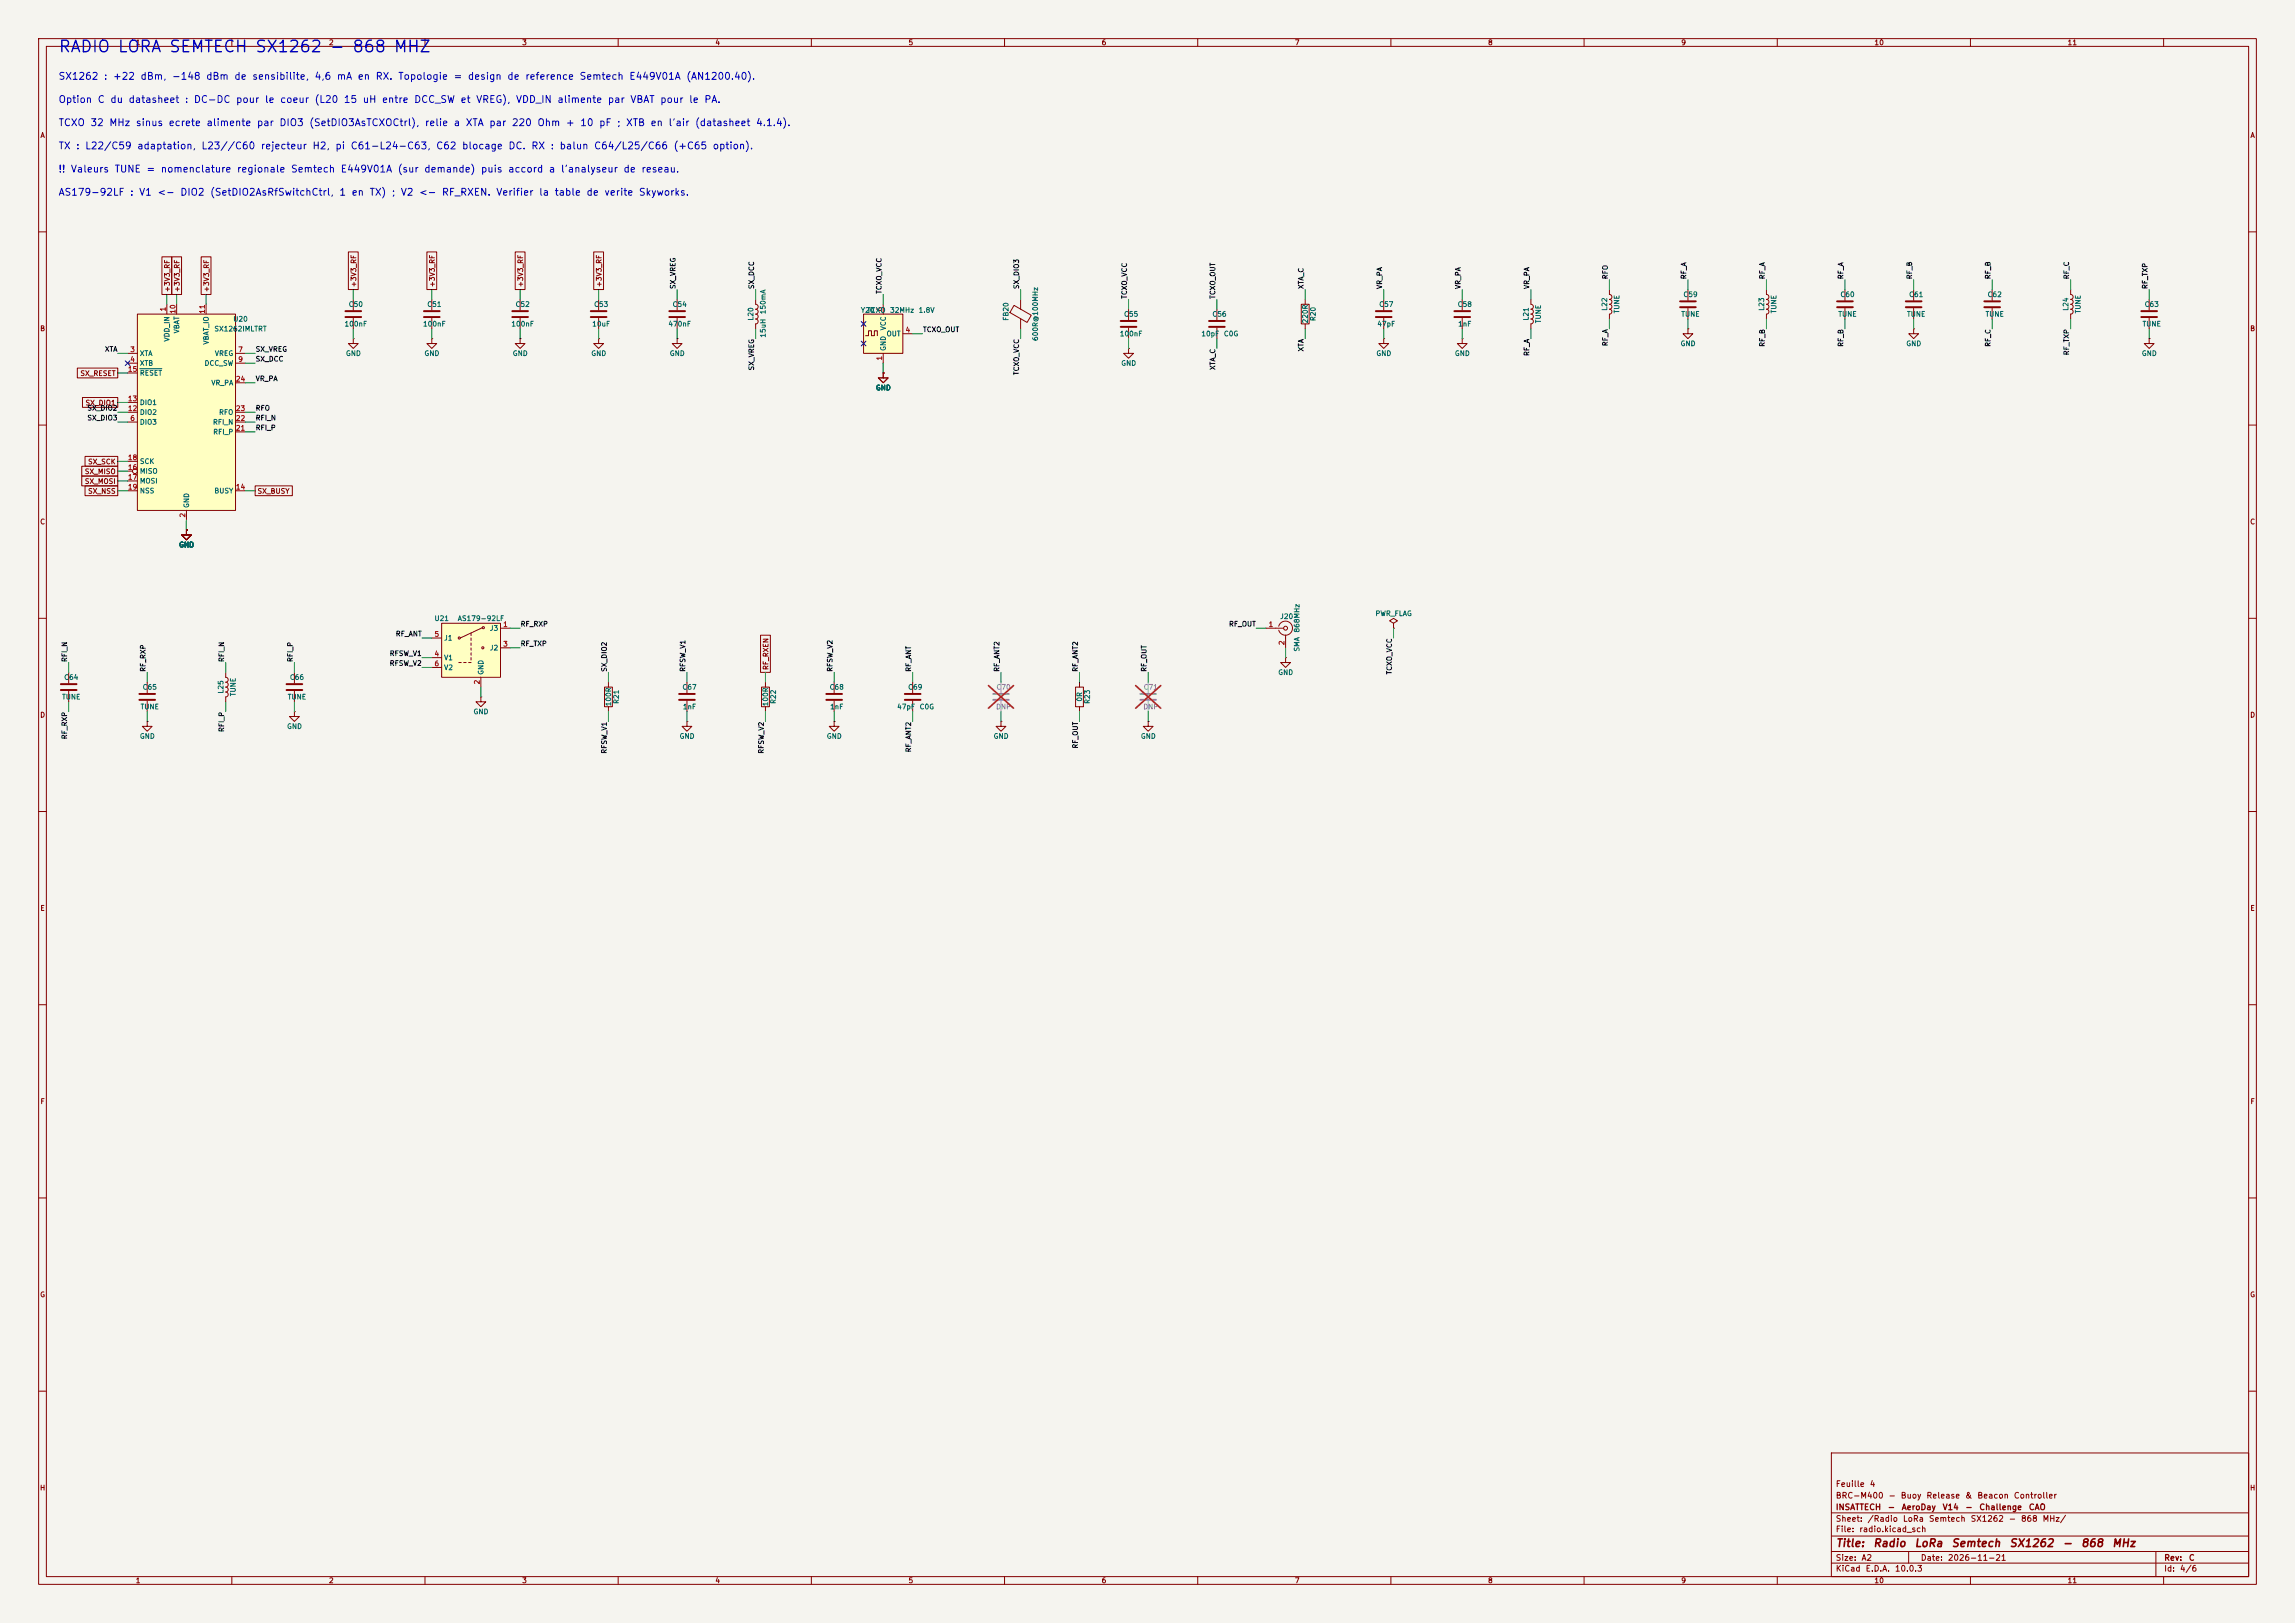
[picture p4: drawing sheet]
<svg xmlns="http://www.w3.org/2000/svg" width="594mm" height="420mm" viewBox="0 0 594 420" stroke-linecap="round" stroke-linejoin="round" font-family="sans-serif">
<defs><g id="words">
<text font-size="3" fill="#0000c2" x="15" y="14.3">RADIO LORA SEMTECH SX1262 - 868 MHZ</text>
<g font-size="2" fill="#840000">
<text x="475" y="400.8">Title:</text>
<text x="484.7" y="400.8">Radio</text>
<text x="495.4" y="400.8">LoRa</text>
<text x="504.9" y="400.8">Semtech</text>
<text x="519.9" y="400.8">SX1262</text>
<text x="533.7" y="400.8">-</text>
<text x="538.5" y="400.8">868</text>
<text x="546.5" y="400.8">MHz</text>
</g>
<g font-size="1.8" fill="#0000c2">
<text x="15" y="21.1">SX1262 : +22 dBm, -148 dBm de sensibilite, 4,6 mA en RX. Topologie = design de reference Semtech E449V01A (AN1200.40).</text>
<text x="15" y="27.1">Option C du datasheet : DC-DC pour le coeur (L20 15 uH entre DCC_SW et VREG), VDD_IN alimente par VBAT pour le PA.</text>
<text x="15" y="33.1">TCXO 32 MHz sinus ecrete alimente par DIO3 (SetDIO3AsTCXOCtrl), relie a XTA par 220 Ohm + 10 pF ; XTB en l'air (datasheet 4.1.4).</text>
<text x="15" y="39.1">TX : L22/C59 adaptation, L23//C60 rejecteur H2, pi C61-L24-C63, C62 blocage DC. RX : balun C64/L25/C66 (+C65 option).</text>
<text x="15" y="45.1">!! Valeurs TUNE = nomenclature regionale Semtech E449V01A (sur demande) puis accord a l'analyseur de reseau.</text>
<text x="15" y="51.1">AS179-92LF : V1 &lt;- DIO2 (SetDIO2AsRfSwitchCtrl, 1 en TX) ; V2 &lt;- RF_RXEN. Verifier la table de verite Skyworks.</text>
</g>
<g font-size="1.5" fill="#840000">
<text x="475" y="388.1">BRC-M400</text>
<text x="475" y="385.1">Feuille</text>
<text x="483.8" y="385.1">4</text>
<text x="488.7" y="388.1">-</text>
<text x="491.8" y="388.1">Buoy</text>
<text x="498.5" y="388.1">Release</text>
<text x="508.5" y="388.1">&amp;</text>
<text x="511.6" y="388.1">Beacon</text>
<text x="521.1" y="388.1">Controller</text>
<text x="475" y="394.1">Sheet:</text>
<text x="475" y="391.1">INSATTECH</text>
<text x="483.2" y="394.1">/Radio</text>
<text x="488.5" y="391.1">-</text>
<text x="492.1" y="391.1">AeroDay</text>
<text x="492.4" y="394.1">LoRa</text>
<text x="499.1" y="394.1">Semtech</text>
<text x="502.7" y="391.1">V14</text>
<text x="508.5" y="391.1">-</text>
<text x="509.9" y="394.1">SX1262</text>
<text x="512.1" y="391.1">Challenge</text>
<text x="519.8" y="394.1">-</text>
<text x="522.9" y="394.1">868</text>
<text x="525" y="391.1">CAO</text>
<text x="528.5" y="394.1">MHz/</text>
<text x="475" y="396.8">File:</text>
<text x="481.1" y="396.8">radio.kicad_sch</text>
<text x="475" y="407">KiCad</text>
<text x="475" y="404.2">Size:</text>
<text x="481.7" y="404.2">A2</text>
<text x="482.7" y="407">E.D.A.</text>
<text x="490.3" y="407">10.0.3</text>
<text x="497" y="404.2">Date:</text>
<text x="504" y="404.2">2026-11-21</text>
<text x="560" y="404.2">Rev:</text>
<text x="560" y="407">Id:</text>
<text x="564.1" y="407">4/6</text>
<text x="566.4" y="404.2">C</text>
</g>
<g font-size="1.3" fill="#840000">
<text x="35" y="12">1</text>
<text x="85" y="12">2</text>
<text x="135" y="12">3</text>
<text x="185" y="12">4</text>
<text x="235" y="12">5</text>
<text x="285" y="12">6</text>
<text x="335" y="12">7</text>
<text x="385" y="12">8</text>
<text x="435" y="12">9</text>
<text x="485" y="12">10</text>
<text x="535" y="12">11</text>
<text x="10.3" y="36">A</text>
<text x="582.3" y="36">A</text>
<text x="44.2" y="75.7" transform="rotate(-90 44.2 75.7)">+3V3_RF</text>
<text x="46.8" y="75.7" transform="rotate(-90 46.8 75.7)">+3V3_RF</text>
<text x="54.4" y="75.7" transform="rotate(-90 54.4 75.7)">+3V3_RF</text>
<text x="92.5" y="74.5" transform="rotate(-90 92.5 74.5)">+3V3_RF</text>
<text x="112.8" y="74.5" transform="rotate(-90 112.8 74.5)">+3V3_RF</text>
<text x="135.7" y="74.5" transform="rotate(-90 135.7 74.5)">+3V3_RF</text>
<text x="156" y="74.5" transform="rotate(-90 156 74.5)">+3V3_RF</text>
<text x="10.3" y="86">B</text>
<text x="582.3" y="86">B</text>
<text x="20.7" y="97.6">SX_RESET</text>
<text x="22" y="105.2">SX_DIO1</text>
<text x="21.8" y="123">SX_MISO</text>
<text x="21.8" y="125.5">SX_MOSI</text>
<text x="22.7" y="120.4">SX_SCK</text>
<text x="22.7" y="128.1">SX_NSS</text>
<text x="66.5" y="128.1">SX_BUSY</text>
<text x="10.3" y="136">C</text>
<text x="582.3" y="136">C</text>
<text x="199.2" y="173.5" transform="rotate(-90 199.2 173.5)">RF_RXEN</text>
<text x="10.3" y="186">D</text>
<text x="582.3" y="186">D</text>
<text x="10.3" y="236">E</text>
<text x="582.3" y="236">E</text>
<text x="10.3" y="286">F</text>
<text x="582.3" y="286">F</text>
<text x="10.3" y="336">G</text>
<text x="582.3" y="336">G</text>
<text x="10.2" y="386">H</text>
<text x="582.2" y="386">H</text>
<text x="35" y="410">1</text>
<text x="85" y="410">2</text>
<text x="135" y="410">3</text>
<text x="185" y="410">4</text>
<text x="235" y="410">5</text>
<text x="285" y="410">6</text>
<text x="335" y="410">7</text>
<text x="385" y="410">8</text>
<text x="435" y="410">9</text>
<text x="485" y="410">10</text>
<text x="535" y="410">11</text>
</g>
<g font-size="1.3" fill="#0f0f0f">
<text x="175.1" y="74.9" transform="rotate(-90 175.1 74.9)">SX_VREG</text>
<text x="195.5" y="74.9" transform="rotate(-90 195.5 74.9)">SX_DCC</text>
<text x="228.5" y="76.2" transform="rotate(-90 228.5 76.2)">TCXO_VCC</text>
<text x="264" y="74.9" transform="rotate(-90 264 74.9)">SX_DIO3</text>
<text x="292" y="77.5" transform="rotate(-90 292 77.5)">TCXO_VCC</text>
<text x="314.8" y="77.5" transform="rotate(-90 314.8 77.5)">TCXO_OUT</text>
<text x="337.7" y="74.9" transform="rotate(-90 337.7 74.9)">XTA_C</text>
<text x="358" y="74.9" transform="rotate(-90 358 74.9)">VR_PA</text>
<text x="378.3" y="74.9" transform="rotate(-90 378.3 74.9)">VR_PA</text>
<text x="396.1" y="74.9" transform="rotate(-90 396.1 74.9)">VR_PA</text>
<text x="416.4" y="72.4" transform="rotate(-90 416.4 72.4)">RFO</text>
<text x="436.8" y="72.4" transform="rotate(-90 436.8 72.4)">RF_A</text>
<text x="457.1" y="72.4" transform="rotate(-90 457.1 72.4)">RF_A</text>
<text x="477.4" y="72.4" transform="rotate(-90 477.4 72.4)">RF_A</text>
<text x="495.2" y="72.4" transform="rotate(-90 495.2 72.4)">RF_B</text>
<text x="515.5" y="72.4" transform="rotate(-90 515.5 72.4)">RF_B</text>
<text x="535.8" y="72.4" transform="rotate(-90 535.8 72.4)">RF_C</text>
<text x="556.1" y="74.9" transform="rotate(-90 556.1 74.9)">RF_TXP</text>
<text x="238.8" y="86.2">TCXO_OUT</text>
<text x="416.4" y="89.7" transform="rotate(-90 416.4 89.7)">RF_A</text>
<text x="457.1" y="89.9" transform="rotate(-90 457.1 89.9)">RF_B</text>
<text x="477.4" y="89.9" transform="rotate(-90 477.4 89.9)">RF_B</text>
<text x="515.5" y="89.9" transform="rotate(-90 515.5 89.9)">RF_C</text>
<text x="27" y="91.3">XTA</text>
<text x="66" y="91.3">SX_VREG</text>
<text x="66" y="93.9">SX_DCC</text>
<text x="195.5" y="96" transform="rotate(-90 195.5 96)">SX_VREG</text>
<text x="314.8" y="95.9" transform="rotate(-90 314.8 95.9)">XTA_C</text>
<text x="337.7" y="91.1" transform="rotate(-90 337.7 91.1)">XTA</text>
<text x="396.1" y="92.2" transform="rotate(-90 396.1 92.2)">RF_A</text>
<text x="535.8" y="92.1" transform="rotate(-90 535.8 92.1)">RF_TXP</text>
<text x="66" y="98.9">VR_PA</text>
<text x="264" y="97.2" transform="rotate(-90 264 97.2)">TCXO_VCC</text>
<text x="22.5" y="106.6">SX_DIO2</text>
<text x="66" y="106.6">RFO</text>
<text x="22.5" y="109.1">SX_DIO3</text>
<text x="66" y="111.6">RFI_P</text>
<text x="66" y="109.1">RFI_N</text>
<text x="102.3" y="165">RF_ANT</text>
<text x="134.6" y="167.5">RF_TXP</text>
<text x="134.6" y="162.4">RF_RXP</text>
<text x="318" y="162.4">RF_OUT</text>
<text x="17.7" y="171.5" transform="rotate(-90 17.7 171.5)">RFI_N</text>
<text x="38" y="174" transform="rotate(-90 38 174)">RF_RXP</text>
<text x="58.3" y="171.5" transform="rotate(-90 58.3 171.5)">RFI_N</text>
<text x="76.1" y="171.5" transform="rotate(-90 76.1 171.5)">RFI_P</text>
<text x="100.7" y="170.1">RFSW_V1</text>
<text x="100.7" y="172.6">RFSW_V2</text>
<text x="157.4" y="174" transform="rotate(-90 157.4 174)">SX_DIO2</text>
<text x="177.7" y="174" transform="rotate(-90 177.7 174)">RFSW_V1</text>
<text x="215.8" y="174" transform="rotate(-90 215.8 174)">RFSW_V2</text>
<text x="236.1" y="174" transform="rotate(-90 236.1 174)">RF_ANT</text>
<text x="259" y="174" transform="rotate(-90 259 174)">RF_ANT2</text>
<text x="279.3" y="174" transform="rotate(-90 279.3 174)">RF_ANT2</text>
<text x="297.1" y="174" transform="rotate(-90 297.1 174)">RF_OUT</text>
<text x="360.6" y="174.7" transform="rotate(-90 360.6 174.7)">TCXO_VCC</text>
<text x="17.7" y="191.4" transform="rotate(-90 17.7 191.4)">RF_RXP</text>
<text x="58.3" y="189.6" transform="rotate(-90 58.3 189.6)">RFI_P</text>
<text x="157.4" y="195.2" transform="rotate(-90 157.4 195.2)">RFSW_V1</text>
<text x="198" y="195.2" transform="rotate(-90 198 195.2)">RFSW_V2</text>
<text x="236.1" y="194.8" transform="rotate(-90 236.1 194.8)">RF_ANT2</text>
<text x="279.3" y="193.8" transform="rotate(-90 279.3 193.8)">RF_OUT</text>
</g>
<g font-size="1.3" fill="#006464">
<text x="435.6" y="77.2">C59</text>
<text x="476.2" y="77.2">C60</text>
<text x="494" y="77.2">C61</text>
<text x="514.3" y="77.2">C62</text>
<text x="60.3" y="83.5">U20</text>
<text x="90.1" y="79.7">C50</text>
<text x="110.4" y="79.7">C51</text>
<text x="133.3" y="79.7">C52</text>
<text x="153.6" y="79.7">C53</text>
<text x="173.9" y="79.7">C54</text>
<text x="195.3" y="83.1" transform="rotate(-90 195.3 83.1)">L20</text>
<text x="198.5" y="81.5" transform="rotate(-90 198.5 81.5)">150mA</text>
<text x="222.7" y="81.2">Y20</text>
<text x="224.3" y="81.2">TCXO</text>
<text x="230.2" y="81.2">32MHz</text>
<text x="237.6" y="81.2">1.8V</text>
<text x="261.3" y="83.1" transform="rotate(-90 261.3 83.1)">FB20</text>
<text x="290.8" y="82.3">C55</text>
<text x="313.6" y="82.3">C56</text>
<text x="338.8" y="83.8" transform="rotate(-90 338.8 83.8)">220R</text>
<text x="340.8" y="83.2" transform="rotate(-90 340.8 83.2)">R20</text>
<text x="356.8" y="79.7">C57</text>
<text x="377.1" y="79.7">C58</text>
<text x="395.9" y="83.1" transform="rotate(-90 395.9 83.1)">L21</text>
<text x="399.1" y="83.8" transform="rotate(-90 399.1 83.8)">TUNE</text>
<text x="416.3" y="80.6" transform="rotate(-90 416.3 80.6)">L22</text>
<text x="419.4" y="81.2" transform="rotate(-90 419.4 81.2)">TUNE</text>
<text x="435" y="82.3">TUNE</text>
<text x="456.9" y="80.6" transform="rotate(-90 456.9 80.6)">L23</text>
<text x="460.1" y="81.2" transform="rotate(-90 460.1 81.2)">TUNE</text>
<text x="475.7" y="82.3">TUNE</text>
<text x="493.4" y="82.3">TUNE</text>
<text x="513.8" y="82.3">TUNE</text>
<text x="535.6" y="80.6" transform="rotate(-90 535.6 80.6)">L24</text>
<text x="538.8" y="81.2" transform="rotate(-90 538.8 81.2)">TUNE</text>
<text x="554.9" y="79.7">C63</text>
<text x="44.2" y="88.5" transform="rotate(-90 44.2 88.5)">VDD_IN</text>
<text x="46.7" y="86.4" transform="rotate(-90 46.7 86.4)">VBAT</text>
<text x="54.3" y="89.3" transform="rotate(-90 54.3 89.3)">VBAT_IO</text>
<text x="55.4" y="86.1">SX1262IMLTRT</text>
<text x="89" y="84.8">100nF</text>
<text x="109.4" y="84.8">100nF</text>
<text x="132.2" y="84.8">100nF</text>
<text x="153.1" y="84.8">10uF</text>
<text x="172.9" y="84.8">470nF</text>
<text x="198.5" y="87.5" transform="rotate(-90 198.5 87.5)">15uH</text>
<text x="229.3" y="87.3">OUT</text>
<text x="229.6" y="85.6" transform="rotate(-90 229.6 85.6)">VCC</text>
<text x="268.9" y="88.4" transform="rotate(-90 268.9 88.4)">600R@100MHz</text>
<text x="289.7" y="87.3">100nF</text>
<text x="310.8" y="87.3">10pF</text>
<text x="316.6" y="87.3">C0G</text>
<text x="356.3" y="84.8">47pF</text>
<text x="377.3" y="84.8">1nF</text>
<text x="434.8" y="89.9">GND</text>
<text x="493.3" y="89.9">GND</text>
<text x="554.4" y="84.8">TUNE</text>
<text x="36.1" y="92.4">XTA</text>
<text x="36.1" y="95">XTB</text>
<text x="52.8" y="95">DCC_SW</text>
<text x="55.5" y="92.4">VREG</text>
<text x="89.4" y="92.4">GND</text>
<text x="109.7" y="92.4">GND</text>
<text x="132.6" y="92.4">GND</text>
<text x="152.9" y="92.4">GND</text>
<text x="173.2" y="92.4">GND</text>
<text x="229.6" y="90.9" transform="rotate(-90 229.6 90.9)">GND</text>
<text x="290.1" y="95">GND</text>
<text x="356.1" y="92.4">GND</text>
<text x="376.4" y="92.4">GND</text>
<text x="554.2" y="92.4">GND</text>
<text x="36.1" y="97.5">RESET</text>
<text x="54.6" y="100">VR_PA</text>
<text x="226.6" y="101.3">GND</text>
<text x="36.1" y="107.7">DIO2</text>
<text x="36.1" y="105.1">DIO1</text>
<text x="56.6" y="107.7">RFO</text>
<text x="36.1" y="110.2">DIO3</text>
<text x="55" y="110.2">RFI_N</text>
<text x="55" y="112.7">RFI_P</text>
<text x="36.1" y="122.9">MISO</text>
<text x="36.1" y="125.4">MOSI</text>
<text x="36.1" y="120.4">SCK</text>
<text x="36.1" y="128">NSS</text>
<text x="49.2" y="131.6" transform="rotate(-90 49.2 131.6)">GND</text>
<text x="55.4" y="128">BUSY</text>
<text x="46.2" y="141.9">GND</text>
<text x="112.3" y="161">U21</text>
<text x="118.3" y="161">AS179-92LF</text>
<text x="331.2" y="160.5">J20</text>
<text x="355.9" y="159.7">PWR_FLAG</text>
<text x="114.8" y="166.1">J1</text>
<text x="126.7" y="163.5">J3</text>
<text x="336.6" y="163.8" transform="rotate(-90 336.6 163.8)">868MHz</text>
<text x="114.8" y="171.2">V1</text>
<text x="114.8" y="173.7">V2</text>
<text x="126.7" y="168.6">J2</text>
<text x="336.6" y="168.7" transform="rotate(-90 336.6 168.7)">SMA</text>
<text x="16.5" y="176.2">C64</text>
<text x="36.8" y="178.8">C65</text>
<text x="58.1" y="179.6" transform="rotate(-90 58.1 179.6)">L25</text>
<text x="74.9" y="176.2">C66</text>
<text x="125.4" y="174.8" transform="rotate(-90 125.4 174.8)">GND</text>
<text x="176.5" y="178.8">C67</text>
<text x="214.6" y="178.8">C68</text>
<text x="234.9" y="178.8">C69</text>
<text x="330.7" y="175">GND</text>
<text x="15.9" y="181.3">TUNE</text>
<text x="36.2" y="183.9">TUNE</text>
<text x="61.3" y="180.3" transform="rotate(-90 61.3 180.3)">TUNE</text>
<text x="74.3" y="181.3">TUNE</text>
<text x="122.4" y="185.1">GND</text>
<text x="158.5" y="182.9" transform="rotate(-90 158.5 182.9)">100R</text>
<text x="160.5" y="182.3" transform="rotate(-90 160.5 182.3)">R21</text>
<text x="176.6" y="183.9">1nF</text>
<text x="199.1" y="182.9" transform="rotate(-90 199.1 182.9)">100R</text>
<text x="201.1" y="182.3" transform="rotate(-90 201.1 182.3)">R22</text>
<text x="214.7" y="183.9">1nF</text>
<text x="232.1" y="183.9">47pF</text>
<text x="237.9" y="183.9">C0G</text>
<text x="280.4" y="181.7" transform="rotate(-90 280.4 181.7)">0R</text>
<text x="282.4" y="182.3" transform="rotate(-90 282.4 182.3)">R23</text>
<text x="36.1" y="191.5">GND</text>
<text x="74.2" y="188.9">GND</text>
<text x="175.8" y="191.5">GND</text>
<text x="213.9" y="191.5">GND</text>
<text x="257" y="191.5">GND</text>
<text x="295.1" y="191.5">GND</text>
</g>
<g font-size="1.3" fill="#a90000">
<text x="43.2" y="80.7" transform="rotate(-90 43.2 80.7)">1</text>
<text x="45.7" y="81.3" transform="rotate(-90 45.7 81.3)">10</text>
<text x="53.3" y="81.3" transform="rotate(-90 53.3 81.3)">11</text>
<text x="228.6" y="80.7" transform="rotate(-90 228.6 80.7)">6</text>
<text x="234.2" y="86.3">4</text>
<text x="33.6" y="91.4">3</text>
<text x="33.6" y="94">4</text>
<text x="61.5" y="91.4">7</text>
<text x="61.5" y="94">9</text>
<text x="228.6" y="93.4" transform="rotate(-90 228.6 93.4)">1</text>
<text x="33" y="96.5">15</text>
<text x="60.9" y="99">24</text>
<text x="33" y="106.7">12</text>
<text x="33" y="104.1">13</text>
<text x="60.9" y="106.7">23</text>
<text x="33.6" y="109.2">6</text>
<text x="60.9" y="111.7">21</text>
<text x="60.9" y="109.2">22</text>
<text x="33" y="119.4">18</text>
<text x="33" y="121.9">16</text>
<text x="33" y="124.4">17</text>
<text x="33" y="127">19</text>
<text x="60.9" y="127">14</text>
<text x="48.2" y="134.1" transform="rotate(-90 48.2 134.1)">2</text>
<text x="112.3" y="165.1">5</text>
<text x="130.1" y="162.5">1</text>
<text x="130.1" y="167.6">3</text>
<text x="328.2" y="162.5">1</text>
<text x="332.7" y="167.1" transform="rotate(-90 332.7 167.1)">2</text>
<text x="112.3" y="170.2">4</text>
<text x="112.3" y="172.7">6</text>
<text x="124.4" y="177.2" transform="rotate(-90 124.4 177.2)">2</text>
</g>
<g font-size="1.3" fill="#939391">
<text x="257.8" y="178.8">C70</text>
<text x="295.9" y="178.8">C71</text>
<text x="257.7" y="183.9">DNP</text>
<text x="295.8" y="183.9">DNP</text>
</g>
</g></defs>
<path d="M0 0h594v420h-594z" fill="#f5f4ef" stroke="#f5f4ef" stroke-width=".26"/>
<g fill="none" stroke="#840000" stroke-width=".26">
<path d="M10 10h574v400h-574zM12 12h570v396h-570zM60 10v2M110 10v2M160 10v2M210 10v2M260 10v2M310 10v2M360 10v2M410 10v2M460 10v2M510 10v2"/>
<path d="M560 10v2M10 60h2M111.8 77.5v2.8M175.3 77.5v2.8M195.6 77.5v1.2l.4 .2 .2 .5-.2 .4-.4 .2 .4 .2 .2 .3-.1 .6-.5 .2 .4 .1 .2 .4-.1 .5-.5 .3 .5 .2 .1 .5-.2 .4-.4 .1M582 60h2M111.8 87.6v1.3h1.2l-1.2 1.3-1.3-1.3h1.3M111.8 87.6h.1M111.8 82.3v2.8M175.3 87.6v1.3h1.2l-1.2 1.3-1.3-1.3h1.3M175.3 87.6h.1M175.3 82.3v2.8"/>
<path d="M195.6 83.8v1.3M292.1 90.2v1.2h1.3l-1.3 1.3-1.3-1.3h1.3M292.1 90.2h.1M292.1 80v2.8M292.1 84.8v2.8M10 110h2M582 110h2M10 160h2M76.2 174v2.8M76.2 178.8v2.8M582 160h2M76.2 184.2v1.2h1.3l-1.3 1.3-1.3-1.3h1.3"/>
<path d="M76.2 184.2h.1M215.9 186.7v1.3h1.3l-1.3 1.2-1.3-1.2h1.3M215.9 186.7h.1M10 210h2M582 210h2M10 260h2M582 260h2M10 310h2M582 310h2M10 360h2M474 376h108v32h-108zM582 360h2"/>
<path d="M474 397.5h108M474 391.5h108M60 408v2M110 408v2M160 408v2M210 408v2M260 408v2M310 408v2M360 408v2M410 408v2M460 408v2M474 404.5h108"/>
<path d="M474 401.5h108M494 401.5v3M510 408v2M558 401.5v6.5M560 408v2"/>
</g>
<path d="M109.7 80.5h4.1M109.7 82h4.1M173.2 80.5h4.1M173.2 82h4.1M290.1 83.1h4M290.1 84.6h4M74.2 177h4M74.2 178.6h4" fill="none" stroke="#840000" stroke-width=".51"/>
<path d="M114.3 161.3h15.2v14h-15.2z" fill="#ffffc2"/>
<g fill="none" stroke="#840000" stroke-width=".26">
<path d="M91.4 77.5v2.8M134.6 77.5v2.8M358.1 77.5v2.8M457.2 74.9v1.3l.5 .2 .1 .4-.1 .5-.5 .2 .5 .2 .1 .4-.1 .5-.5 .2 .5 .1 .1 .5-.1 .4-.5 .2 .5 .2 .1 .5-.1 .4-.5 .2v1.3M477.5 74.9v2.8M477.5 79.8v2.8M495.3 74.9v2.8M495.3 79.8v2.8M515.6 74.9v2.8M515.6 79.8v2.8M535.9 74.9v1.3l.5 .2 .2 .4-.2 .5-.5 .2 .5 .2 .2 .4-.2 .5-.5 .2 .5 .1 .2 .5-.2 .4-.5 .2 .5 .2 .2 .5-.2 .4-.5 .2v1.3M556.3 77.5v2.8"/>
<path d="M91.4 87.6v1.3h1.3l-1.3 1.3-1.2-1.3h1.2M91.4 87.6h.1M91.4 82.3v2.8M134.6 87.6v1.3h1.3l-1.3 1.3-1.3-1.3h1.3M134.6 87.6h.1M134.6 82.3v2.8M154.9 87.6v1.3h1.3l-1.3 1.3-1.2-1.3h1.2M154.9 87.6h.1M358.1 87.6v1.3h1.3l-1.3 1.3-1.2-1.3h1.2M358.1 87.6h.1M358.1 82.3v2.8M495.3 85.1v1.3h1.3l-1.3 1.2-1.3-1.2h1.3"/>
<path d="M495.3 85.1h.1M556.3 87.6v1.3h1.2l-1.2 1.3-1.3-1.3h1.3M556.3 87.6h.1M556.3 82.3v2.8M17.8 174v2.8M17.8 178.8v2.8M111.8 170.2h2.5M111.8 165.1h2.5M111.8 172.7h2.5M114.3 161.3h15.2v14h-15.2zM118.7 171.5h.7M120 171.5h.6"/>
<path d="M121.3 171.5h.6M121.9 163.8v.7M121.9 165.1v.6M121.9 166.4v.6M121.9 167.6v.7M121.9 168.9v.6M121.9 170.2v.6M124.5 175.3v2.5M124.8 162.4l-5.7 2.7M129.5 162.6h2.6M129.5 167.6h2.6M156.5 177.8h2v5.1h-2z"/>
<path d="M157.5 176.5v1.3M177.8 176.5v2.8M197.1 177.8h2v5.1h-2zM198.1 176.5v1.3M124.5 180.3v1.3h1.2l-1.2 1.3-1.3-1.3h1.3M124.5 180.3h.1M157.5 182.9v1.3M177.8 186.7v1.3h1.3l-1.3 1.2-1.3-1.2h1.3M177.8 186.7h.1M177.8 181.4v2.8M198.1 182.9v1.3"/>
<circle cx="118.9" cy="165.1" r=".28"/>
<circle cx="125" cy="167.6" r=".28"/>
<circle cx="125.1" cy="162.4" r=".28"/>
</g>
<g fill="none" stroke="#840000" stroke-width=".51">
<path d="M475.5 78h4.1M475.5 79.5h4.1M493.3 78h4M493.3 79.5h4M513.6 78h4.1M513.6 79.5h4.1M89.4 80.5h4.1M89.4 82h4.1M132.6 80.5h4.1M132.6 82h4.1M356.1 80.5h4.1M356.1 82h4.1"/>
<path d="M554.2 80.5h4.1M554.2 82h4.1M15.7 177h4.1M15.7 178.6h4.1M175.8 179.6h4M175.8 181.1h4"/>
</g>
<path d="M257 179.6h4.1M257 181.1h4.1" fill="none" stroke="#9c9b98" stroke-width=".51"/>
<path d="M259.1 176.5v2.8M259.1 181.4v2.8" fill="none" stroke="#9c9b98" stroke-width=".26"/>
<path d="M255.8 177.4l6.5 5.9M262.3 177.4l-6.5 5.9" fill="none" stroke="#e12e31" stroke-width=".46"/>
<path d="M35.6 81.3h25.4v50.8h-25.4z" fill="#ffffc2"/>
<g fill="none" stroke="#840000" stroke-width=".26">
<path d="M43.2 78.7v2.6M45.7 78.7v2.6M53.3 78.7v2.6M154.9 77.5v2.8M262.5 79l4.4 2.6-1.1 1.8-4.4-2.5zM264.2 77.5v2.5M336.8 78.7h2v5.1h-2zM337.8 77.5v1.2M33 91.4h2.6M33 94h2.6M33 96.5h2.6M35.6 81.3h25.4v50.8h-25.4z"/>
<path d="M61 91.4h2.5M61 94h2.5M61 99.1h2.5M154.9 82.3v2.8M228.6 96.5v1.3h1.3l-1.3 1.3-1.3-1.3h1.3M228.6 96.5h.1M264.2 82.5v2.6M337.8 83.8v1.3M33 109.2h2.6M33 106.7h2.6M33 104.1h2.6M33 119.4h2.6"/>
<path d="M61 109.2h2.5M61 106.7h2.5M61 111.8h2.5M33 127h2.6M33 121.9h1.3M33 124.5h2.6M48.3 137.2v1.2h1.2l-1.2 1.3-1.3-1.3h1.3M48.3 137.2h.1M48.3 132.1v2.5M61 127h2.5M58.4 174v1.3l.5 .1 .2 .5-.2 .5-.5 .1 .4 .1 .2 .4-.1 .5-.5 .3 .5 .2 .2 .6-.3 .3-.4 .2M58.4 179.1l.5 .2 .2 .4-.2 .5-.5 .1v1.3"/>
<path d="M215.9 176.5v2.8M236.2 176.5v2.8M278.4 177.8h2v5.1h-2zM279.4 176.5v1.3M38.1 186.7v1.3h1.3l-1.3 1.2-1.3-1.2h1.3M38.1 186.7h.1M215.9 181.4v2.8M236.2 181.4v2.8M259.1 186.7v1.3h1.2l-1.2 1.2-1.3-1.2h1.3M259.1 186.7h.1M279.4 182.9v1.3M297.2 186.7v1.3h1.2l-1.2 1.2-1.3-1.2h1.3"/>
<path d="M297.2 186.7h.1"/>
<circle cx="34.9" cy="121.9" r=".63"/>
</g>
<path d="M36.2 95.4h5.7" fill="none" stroke="#006464" stroke-width=".26"/>
<path d="M152.9 80.5h4.1M152.9 82h4.1M213.9 179.6h4M234.2 179.6h4.1M213.9 181.1h4M234.2 181.1h4.1" fill="none" stroke="#840000" stroke-width=".51"/>
<path d="M295.1 179.6h4.1M295.1 181.1h4.1" fill="none" stroke="#9c9b98" stroke-width=".51"/>
<path d="M297.2 176.5v2.8M297.2 181.4v2.8" fill="none" stroke="#9c9b98" stroke-width=".26"/>
<path d="M293.9 177.4l6.5 5.9M300.4 177.4l-6.5 5.9" fill="none" stroke="#e12e31" stroke-width=".46"/>
<path d="M223.5 81.3h10.2v10.1h-10.2z" fill="#ffffc2"/>
<g fill="none" stroke="#840000" stroke-width=".26">
<path d="M41.9 66.5h2.6v9.7h-2.6zM44.4 66.5h2.6v9.7h-2.6zM52.1 66.5h2.5v9.7h-2.5zM90.2 65.2h2.5v9.7h-2.5zM110.5 65.2h2.5v9.7h-2.5zM133.3 65.2h2.6v9.7h-2.6zM153.7 65.2h2.5v9.7h-2.5zM228.6 78.7v2.6M378.5 77.5v2.8M396.2 77.5v1.2l.5 .2 .2 .5-.2 .4-.5 .2M416.6 74.9v1.3l.4 .2 .2 .4-.2 .5-.4 .2 .4 .2 .2 .4-.2 .5-.4 .2 .4 .1 .2 .5-.2 .4-.4 .2 .4 .2 .2 .5-.2 .4-.4 .2v1.3M436.9 74.9v2.8"/>
<path d="M436.9 79.8v2.8M20 95.2h10.5v2.6h-10.5zM223.5 81.3h10.2v10.1h-10.2zM224 86.9h.8v-1.3h.8v1.3h.7v-1.3h.8v1.3M228.6 96.5v1.3h1.3l-1.3 1.3-1.3-1.3h1.3M228.6 96.5h.1M228.6 91.4v2.6M233.7 86.4h2.5M315 80v2.8M315 84.8v2.8M378.5 87.6v1.3h1.2l-1.2 1.3-1.3-1.3h1.3M378.5 87.6h.1"/>
<path d="M378.5 82.3v2.8M396.2 80l.5 .2 .2 .4-.2 .5-.5 .2 .5 .2 .2 .4-.2 .5-.5 .1 .5 .2 .2 .5-.2 .4-.5 .2v1.3M436.9 85.1v1.3h1.2l-1.2 1.2-1.3-1.2h1.3M436.9 85.1h.1M21.3 102.9h9.2v2.5h-9.2zM22 118.1h8.5v2.6h-8.5zM21.2 120.6h9.3v2.6h-9.3zM21.2 123.2h9.3v2.5h-9.3zM22 125.7h8.5v2.6h-8.5zM48.3 137.2h.1M66 125.7h9.7v2.6h-9.7zM38.1 176.5v2.8"/>
<path d="M196.8 164.4h2.6v9.6h-2.6zM327.7 162.6h4.5M331 162.1a1.81 1.81 0 0 1 2.7-1 1.81 1.81 0 0 1 .1 2.9 1.81 1.81 0 0 1-2.8-.9M332.7 170.2v1.3h1.3l-1.3 1.2-1.2-1.2h1.2M332.7 170.2h.1M332.7 164.3v3.3M360.7 161.3l1-.6-1-.7-1 .7 1 .6v1.3M360.7 162.6h.1M38.1 181.4v2.8"/>
<circle cx="332.7" cy="162.6" r=".51"/>
</g>
<path d="M434.8 78h4.1M434.8 79.5h4.1M312.9 83.1h4.1M312.9 84.6h4.1M376.4 80.5h4.1M376.4 82h4.1M36.1 179.6h4M36.1 181.1h4" fill="none" stroke="#840000" stroke-width=".51"/>
<g fill="none" stroke="#009600" stroke-width=".26">
<path d="M43.2 76.2v2.5M45.7 76.2v2.5M53.3 76.2v2.5M91.4 74.9v2.6M111.8 74.9v2.6M134.6 74.9v2.6M154.9 74.9v2.6M175.3 74.9v2.6M195.6 74.9v2.6M228.6 76.2v2.5M264.2 74.9v2.6M292.1 77.5v2.5"/>
<path d="M315 77.5v2.5M337.8 74.9v2.6M358.1 74.9v2.6M378.5 74.9v2.6M396.2 74.9v2.6M416.6 72.4v2.5M436.9 72.4v2.5M457.2 72.4v2.5M477.5 72.4v2.5M495.3 72.4v2.5M515.6 72.4v2.5M535.9 72.4v2.5"/>
<path d="M556.3 74.9v2.6M30.5 91.4h2.5M30.5 96.5h2.5M63.5 99.1h2.5M63.5 94h2.5M63.5 91.4h2.5M91.4 85.1v2.5M111.8 85.1v2.5M134.6 85.1v2.5M154.9 85.1v2.5M175.3 85.1v2.5M195.6 85.1v2.5"/>
<path d="M228.6 94v2.5M236.2 86.4h2.6M264.2 85.1v2.5M292.1 87.6v2.6M315 87.6v2.6M337.8 85.1v2.5M358.1 85.1v2.5M378.5 85.1v2.5M396.2 85.1v2.5M416.6 82.6v2.5M436.9 82.6v2.5M457.2 82.6v2.5"/>
<path d="M477.5 82.6v2.5M495.3 82.6v2.5M515.6 82.6v2.5M535.9 82.6v2.5M556.3 85.1v2.5M30.5 106.7h2.5M30.5 109.2h2.5M30.5 119.4h2.5M30.5 104.1h2.5M63.5 111.8h2.5M63.5 106.7h2.5M63.5 109.2h2.5"/>
<path d="M30.5 121.9h2.5M30.5 124.5h2.5M30.5 127h2.5M48.3 134.6v2.6M63.5 127h2.5M17.8 171.5v2.5M38.1 174v2.5M58.4 171.5v2.5M76.2 171.5v2.5M109.2 170.2h2.6M109.2 165.1h2.6M109.2 172.7h2.6"/>
<path d="M124.5 177.8v2.5M132.1 162.6h2.5M132.1 167.6h2.5M157.5 174v2.5M177.8 174v2.5M198.1 174v2.5M215.9 174v2.5M236.2 174v2.5M259.1 174v2.5M279.4 174v2.5M297.2 174v2.5M325.1 162.6h2.6"/>
<path d="M332.7 167.6v2.6M360.7 162.6v2.5M17.8 181.6v2.6M38.1 184.2v2.5M58.4 181.6v2.6M76.2 181.6v2.6M157.5 184.2v2.5M177.8 184.2v2.5M198.1 184.2v2.5M215.9 184.2v2.5M236.2 184.2v2.5M259.1 184.2v2.5"/>
<path d="M279.4 184.2v2.5M297.2 184.2v2.5"/>
</g>
<path d="M32.4 93.4l1.2 1.2M33.6 93.4l-1.2 1.2M222.9 83.2l1.2 1.2M222.9 88.3l1.2 1.2M224.1 83.2l-1.2 1.2M224.1 88.3l-1.2 1.2" fill="none" stroke="#000084" stroke-width=".26"/>
<use href="#words"/>
</svg>
